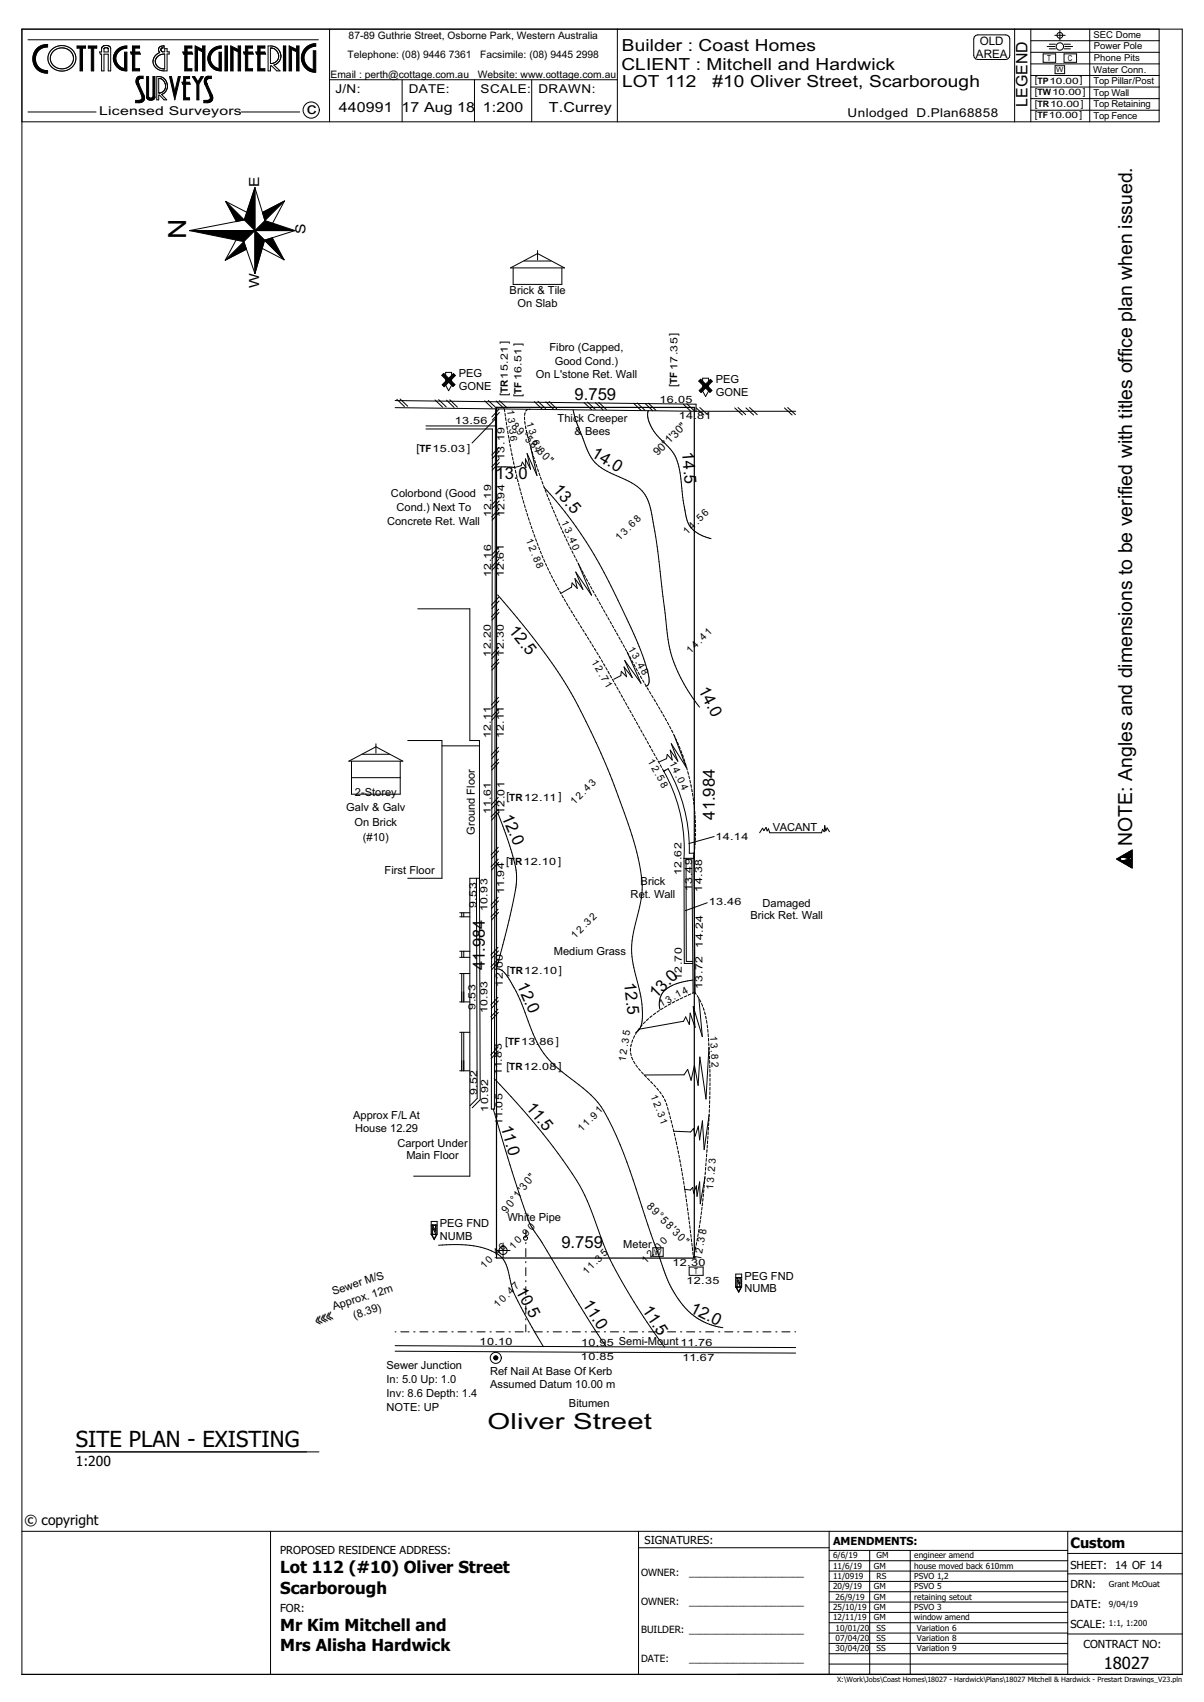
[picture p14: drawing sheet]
<svg xmlns="http://www.w3.org/2000/svg" width="297mm" height="420mm" viewBox="0 0 297 420" stroke-linecap="round" stroke-linejoin="round" font-family="sans-serif">
<defs><g id="words">
<text font-size="6.2" x="45.9" y="59" transform="rotate(-90 45.9 59)">N</text>
<g font-size="5.5">
<text x="120.2" y="352.7">Oliver Street</text>
<text x="18.7" y="357.1">SITE PLAN - EXISTING</text>
</g>
<text font-size="4.8" x="279.3" y="208.8" transform="rotate(-90 279.3 208.8)">NOTE: Angles and dimensions to be verified with titles office plan when issued.</text>
<text font-size="4.6" x="81" y="323.3" transform="rotate(162 81 323.3)">&gt;&gt;&gt;</text>
<g font-size="4.1">
<text x="153.3" y="17.2">CLIENT : Mitchell and Hardwick</text>
<text x="153.4" y="12.7">Builder : Coast Homes</text>
<text x="153.5" y="21.5">LOT 112</text>
<text x="175.7" y="21.5">#10 Oliver Street, Scarborough</text>
<text x="75.7" y="28.1">c</text>
<text x="141.7" y="98.7">9.759</text>
<text x="145.7" y="112.5" transform="rotate(32 145.7 112.5)">14.0</text>
<text x="168.3" y="111.6" transform="rotate(85 168.3 111.6)">14.5</text>
<text x="122.2" y="118.3">13.0</text>
<text x="136.2" y="121" transform="rotate(49 136.2 121)">13.5</text>
<text x="125.3" y="155.8" transform="rotate(51 125.3 155.8)">12.5</text>
<text x="172.2" y="170.2" transform="rotate(63 172.2 170.2)">14.0</text>
<text x="123.7" y="201.5" transform="rotate(67 123.7 201.5)">12.0</text>
<text x="176.3" y="202.3" transform="rotate(-90 176.3 202.3)">41.984</text>
<text x="119.6" y="239.4" transform="rotate(-90 119.6 239.4)">41.984</text>
<text x="127.5" y="243.1" transform="rotate(66 127.5 243.1)">12.0</text>
<text x="154" y="242.6" transform="rotate(83 154 242.6)">12.5</text>
<text x="161.8" y="246.6" transform="rotate(-45 161.8 246.6)">13.0</text>
<text x="129.6" y="273.4" transform="rotate(50 129.6 273.4)">11.5</text>
<text x="123.5" y="278.1" transform="rotate(74 123.5 278.1)">11.0</text>
<text x="138.5" y="308">9.759</text>
<text x="127.2" y="318.5" transform="rotate(62 127.2 318.5)">10.5</text>
<text x="143.6" y="321.9" transform="rotate(57 143.6 321.9)">11.0</text>
<text x="158.3" y="323.4" transform="rotate(56 158.3 323.4)">11.5</text>
<text x="170" y="323.7" transform="rotate(27 170 323.7)">12.0</text>
<text x="69.1" y="388.3">Lot 112 (#10) Oliver Street</text>
<text x="69.1" y="393.2">Scarborough</text>
<text x="69.1" y="402.4">Mr Kim Mitchell and</text>
<text x="69.1" y="407.4">Mrs Alisha Hardwick</text>
<text x="272.3" y="411.8">18027</text>
</g>
<text font-size="3.9" x="253.5" y="26.3" transform="rotate(-90 253.5 26.3)">LEGEND</text>
<text font-size="3.6" x="264" y="382">Custom</text>
<g font-size="3.4">
<text x="83.6" y="27.6">440991</text>
<text x="99.1" y="27.6">17 Aug 18</text>
<text x="119.1" y="27.6">1:200</text>
<text x="135.4" y="27.6">T.Currey</text>
<text x="64" y="46.3" transform="rotate(-90 64 46.3)">E</text>
<text x="75.3" y="57.7" transform="rotate(-90 75.3 57.7)">S</text>
<text x="64" y="71.2" transform="rotate(-90 64 71.2)">W</text>
<text x="18.7" y="361.7">1:200</text>
<text x="6" y="376.4">© copyright</text>
</g>
<g font-size="3">
<text x="82.7" y="22.9">J/N:</text>
<text x="100.8" y="22.9">DATE:</text>
<text x="118.6" y="22.9">SCALE:</text>
<text x="132.8" y="22.9">DRAWN:</text>
<text x="24.5" y="28.5">Licensed Surveyors</text>
<text x="209.1" y="28.9">Unlodged D.Plan68858</text>
</g>
<g font-size="2.9">
<text x="241.7" y="11">OLD</text>
<text x="240.7" y="14.3">AREA</text>
</g>
<g font-size="2.7">
<text x="135.3" y="18.8">.</text>
<text x="125.7" y="72.6">Brick &amp; Tile</text>
<text x="127.7" y="75.8">On Slab</text>
<text x="135.6" y="86.6">Fibro (Capped,</text>
<text x="136.8" y="90">Good Cond.)</text>
<text x="113.2" y="93.1">PEG</text>
<text x="132.2" y="93.4">On L'stone Ret. Wall</text>
<text x="167.1" y="95.4" transform="rotate(-90 167.1 95.4)">[TF17.35]</text>
<text x="176.6" y="94.6">PEG</text>
<text x="113.2" y="96.3">GONE</text>
<text x="125.3" y="97.7" transform="rotate(-90 125.3 97.7)">[TR15.21 ]</text>
<text x="128.7" y="98" transform="rotate(-90 128.7 98)">[TF16.51]</text>
<text x="176.6" y="97.8">GONE</text>
<text x="126" y="105.3" transform="rotate(45 126 105.3)">89°58'30&quot;</text>
<text x="137.6" y="104.2">Thick Creeper</text>
<text x="141.7" y="107.4">&amp; Bees</text>
<text x="102.7" y="111.4">[TF15.03]</text>
<text x="162.3" y="112.6" transform="rotate(-45 162.3 112.6)">90°1'30&quot;</text>
<text x="96.5" y="122.7">Colorbond (Good</text>
<text x="95.5" y="129.4">Concrete Ret. Wall</text>
<text x="97.8" y="126.1">Cond.) Next To</text>
<text x="87.6" y="196.5">2-Storey</text>
<text x="124.9" y="197.5">[TR12.11]</text>
<text x="85.4" y="200.2">Galv &amp; Galv</text>
<text x="87.5" y="203.8">On Brick</text>
<text x="89.5" y="207.5">(#10)</text>
<text x="117.2" y="206" transform="rotate(-90 117.2 206)">Ground Floor</text>
<text x="190.6" y="205.1">VACANT</text>
<text x="94.9" y="215.6">First Floor</text>
<text x="124.8" y="213.6">[TR12.10]</text>
<text x="155.6" y="221.6">Ret. Wall</text>
<text x="158" y="218.4">Brick</text>
<text x="185.1" y="226.8">Brick Ret. Wall</text>
<text x="188.1" y="223.7">Damaged</text>
<text x="136.6" y="235.7">Medium Grass</text>
<text x="125" y="240.3">[TR12.10]</text>
<text x="124.6" y="257.9">[TF13.86]</text>
<text x="124.9" y="264.1">[TR12.08]</text>
<text x="87.1" y="276.1">Approx F/L At</text>
<text x="87.6" y="279.2">House 12.29</text>
<text x="98" y="282.9">Carport Under</text>
<text x="100.2" y="286.1">Main Floor</text>
<text x="125.1" y="299.6" transform="rotate(-52 125.1 299.6)">90°1'30&quot;</text>
<text x="159.4" y="297.9" transform="rotate(45 159.4 297.9)">89°58'30&quot;</text>
<text x="108.5" y="302.8">PEG FND</text>
<text x="108.5" y="306">NUMB</text>
<text x="125.2" y="301.3">White Pipe</text>
<text x="153.8" y="308">Meter</text>
<text x="183.6" y="315.8">PEG FND</text>
<text x="82.3" y="319.5" transform="rotate(-18 82.3 319.5)">Sewer M/S</text>
<text x="82.4" y="323.4" transform="rotate(-18 82.4 323.4)">Approx. 12m</text>
<text x="183.6" y="318.9">NUMB</text>
<text x="87.5" y="325.6" transform="rotate(-18 87.5 325.6)">(8.39)</text>
<text x="95.4" y="337.9">Sewer Junction</text>
<text x="95.4" y="341.4">In: 5.0 Up: 1.0</text>
<text x="120.9" y="339.3">Ref Nail At Base Of Kerb</text>
<text x="95.4" y="344.8">Inv: 8.6 Depth: 1.4</text>
<text x="120.9" y="342.5">Assumed Datum 10.00 m</text>
<text x="140.3" y="347.3">Bitumen</text>
<text x="95.4" y="348.3">NOTE: UP</text>
<text x="69.1" y="383.6">PROPOSED RESIDENCE ADDRESS:</text>
<text x="159" y="380.9">SIGNATURES:</text>
<text x="205.5" y="381.2">AMENDMENTS:</text>
<text x="264" y="387.3">SHEET:</text>
<text x="275.1" y="387.3">14 OF 14</text>
<text x="264" y="391.8">DRN:</text>
<text x="69.1" y="397.7">FOR:</text>
<text x="264" y="401.7">SCALE:</text>
<text x="264" y="396.8">DATE:</text>
<text x="267.3" y="406.7">CONTRACT NO:</text>
</g>
<g font-size="2.5">
<text x="86" y="9.6">87-89 Guthrie Street, Osborne Park, Western Australia</text>
<text x="85.8" y="14.4">Telephone: (08) 9446 7361</text>
<text x="118.5" y="14.4">Facsimile: (08) 9445 2998</text>
<text x="81.5" y="19.2">Email : perth@cottage.com.au</text>
<text x="117.8" y="19.2">Website: www.cottage.com.au</text>
<text x="125.1" y="101.2" transform="rotate(84 125.1 101.2)">1 3 .3 6</text>
<text x="162.7" y="99.4">16.05</text>
<text x="112.2" y="104.7">13.56</text>
<text x="129.8" y="104.4" transform="rotate(73 129.8 104.4)">1 3 .6 4</text>
<text x="167.4" y="103.4">14.</text>
<text x="172" y="103.4">81</text>
<text x="124.4" y="113.5" transform="rotate(-90 124.4 113.5)">13.19</text>
<text x="121.1" y="127.6" transform="rotate(-90 121.1 127.6)">12.19</text>
<text x="124.5" y="127.6" transform="rotate(-90 124.5 127.6)">12.94</text>
<text x="138.5" y="128.9" transform="rotate(67 138.5 128.9)">1 3 .4 0</text>
<text x="129.7" y="133.4" transform="rotate(68 129.7 133.4)">1 2 .8 8</text>
<text x="152.8" y="133.6" transform="rotate(-45 152.8 133.6)">1 3 .6 8</text>
<text x="169.5" y="132.1" transform="rotate(-45 169.5 132.1)">1 4 .5 6</text>
<text x="121.2" y="142.4" transform="rotate(-90 121.2 142.4)">12.16</text>
<text x="124.3" y="142.4" transform="rotate(-90 124.3 142.4)">12.61</text>
<text x="154.8" y="160.1" transform="rotate(60 154.8 160.1)">1 3 .4 8</text>
<text x="170.3" y="161.5" transform="rotate(-45 170.3 161.5)">1 4 .4 1</text>
<text x="121" y="162" transform="rotate(-90 121 162)">12.20</text>
<text x="124.3" y="162" transform="rotate(-90 124.3 162)">12.30</text>
<text x="145.8" y="163.3" transform="rotate(60 145.8 163.3)">1 2 .7 1</text>
<text x="121" y="182.2" transform="rotate(-90 121 182.2)">12.11</text>
<text x="124.3" y="182.2" transform="rotate(-90 124.3 182.2)">12.11</text>
<text x="159.7" y="187.8" transform="rotate(62 159.7 187.8)">1 2 .5 8</text>
<text x="165" y="188.2" transform="rotate(65 165 188.2)">1 4 .0 4</text>
<text x="121" y="200.8" transform="rotate(-90 121 200.8)">11.61</text>
<text x="124.4" y="200.9" transform="rotate(-90 124.4 200.9)">12.01</text>
<text x="141.7" y="198.7" transform="rotate(-45 141.7 198.7)">1 2 .4 3</text>
<text x="176.5" y="207.2">14.14</text>
<text x="168.1" y="215.9" transform="rotate(-90 168.1 215.9)">12.62</text>
<text x="124.4" y="220.6" transform="rotate(-90 124.4 220.6)">11.94</text>
<text x="170.8" y="219.9" transform="rotate(-90 170.8 219.9)">13.49</text>
<text x="173.2" y="220.1" transform="rotate(-90 173.2 220.1)">14.38</text>
<text x="117.5" y="224" transform="rotate(-90 117.5 224)">9.53</text>
<text x="120.3" y="224.9" transform="rotate(-90 120.3 224.9)">10.93</text>
<text x="174.8" y="223.3">13.46</text>
<text x="141.9" y="231.7" transform="rotate(-45 141.9 231.7)">1 2 .3 2</text>
<text x="173.4" y="233.9" transform="rotate(-90 173.4 233.9)">14.24</text>
<text x="124" y="243.5" transform="rotate(-90 124 243.5)">12.00</text>
<text x="168.2" y="241.9" transform="rotate(-90 168.2 241.9)">12.70</text>
<text x="173.3" y="244" transform="rotate(-90 173.3 244)">13.72</text>
<text x="117.3" y="249.2" transform="rotate(-90 117.3 249.2)">9.53</text>
<text x="120.2" y="250.1" transform="rotate(-90 120.2 250.1)">10.93</text>
<text x="163.1" y="248.5" transform="rotate(-28 163.1 248.5)">1 3 .1 4</text>
<text x="175.2" y="255.6" transform="rotate(87 175.2 255.6)">1 3 .8 2</text>
<text x="154.3" y="262" transform="rotate(-81 154.3 262)">1 2 .3 5</text>
<text x="123.8" y="265.4" transform="rotate(-90 123.8 265.4)">11.83</text>
<text x="117.7" y="270.2" transform="rotate(-90 117.7 270.2)">9.52</text>
<text x="120.4" y="274.3" transform="rotate(-90 120.4 274.3)">10.92</text>
<text x="160.5" y="270.4" transform="rotate(70 160.5 270.4)">1 2 .3 1</text>
<text x="123.9" y="277.7" transform="rotate(-90 123.9 277.7)">11.05</text>
<text x="143.6" y="279.4" transform="rotate(-45 143.6 279.4)">11.9 1</text>
<text x="175.9" y="293.7" transform="rotate(-84 175.9 293.7)">1 3 .2 3</text>
<text x="126.6" y="308.4" transform="rotate(-45 126.6 308.4)">1 0 .9 0</text>
<text x="159.3" y="311.8" transform="rotate(-45 159.3 311.8)">1 2 .0 0</text>
<text x="172.9" y="311.1" transform="rotate(-79 172.9 311.1)">1 2 .3 8</text>
<text x="119.5" y="313.2" transform="rotate(-45 119.5 313.2)">1 0 .4 6</text>
<text x="144.7" y="314.6" transform="rotate(-45 144.7 314.6)">11.3 5</text>
<text x="165.9" y="312.4">12.30</text>
<text x="169.3" y="316.8">12.35</text>
<text x="122.8" y="322.9" transform="rotate(-45 122.8 322.9)">1 0 .4 7</text>
<text x="118.3" y="332">10.10</text>
<text x="143.3" y="335.6">10.85</text>
<text x="143.3" y="332.1">10.95 Semi-Mount 11.76</text>
<text x="168.3" y="335.8">11.67</text>
<text x="158.2" y="388.8">OWNER:</text>
<text x="170" y="388.8">_____________________</text>
<text x="158.2" y="396.1">OWNER:</text>
<text x="170" y="396.1">_____________________</text>
<text x="158.2" y="403.1">BUILDER: _____________________</text>
<text x="158.2" y="410.1">DATE:</text>
<text x="170" y="410.1">_____________________</text>
</g>
<g font-size="2.4">
<text x="269.8" y="9.3">SEC Dome</text>
<text x="269.7" y="17.9">Water Conn.</text>
<text x="269.8" y="12.2">Power Pole</text>
<text x="269.8" y="15.1">Phone Pits</text>
<text x="255.3" y="20.6">[TP10.00]</text>
<text x="255.3" y="23.5">[TW10.00]</text>
<text x="269.7" y="20.8">Top Pillar/Post</text>
<text x="269.7" y="23.6">Top Wall</text>
<text x="255.3" y="26.3">[TR10.00]</text>
<text x="255.3" y="29.2">[TF10.00]</text>
<text x="269.7" y="26.5">Top Retaining</text>
<text x="269.7" y="29.4">Top Fence</text>
</g>
<g font-size="2.1">
<text x="205.5" y="384.6">6/6/19</text>
<text x="205.5" y="387.1">11/6/19</text>
<text x="205.5" y="389.7">11/0919</text>
<text x="215.6" y="387.1">GM</text>
<text x="216.2" y="384.6">GM</text>
<text x="216.2" y="389.7">RS</text>
<text x="225.5" y="384.6">engineer amend</text>
<text x="225.5" y="387.1">house moved back 610mm</text>
<text x="225.5" y="389.7">PSVO 1,2</text>
<text x="205.5" y="392.2">20/9/19</text>
<text x="206.1" y="394.8">26/9/19</text>
<text x="215.6" y="392.2">GM</text>
<text x="215.6" y="394.8">GM</text>
<text x="225.5" y="392.2">PSVO 5</text>
<text x="225.5" y="394.8">retaining setout</text>
<text x="273.5" y="391.6">Grant McOuat</text>
<text x="205.5" y="397.3">25/10/19</text>
<text x="205.5" y="399.9">12/11/19</text>
<text x="215.6" y="397.3">GM</text>
<text x="215.6" y="399.9">GM</text>
<text x="225.5" y="397.3">PSVO 3</text>
<text x="225.5" y="399.9">window amend</text>
<text x="273.5" y="396.7">9/04/19</text>
<text x="273.5" y="401.4">1:1, 1:200</text>
<text x="206.1" y="402.4">10/01/20</text>
<text x="206.1" y="405">07/04/20</text>
<text x="206.1" y="407.5">30/04/20</text>
<text x="216.2" y="402.4">SS</text>
<text x="216.2" y="405">SS</text>
<text x="216.2" y="407.5">SS</text>
<text x="226.2" y="402.4">Variation 6</text>
<text x="226.2" y="405">Variation 8</text>
<text x="226.2" y="407.5">Variation 9</text>
</g>
<g font-size="2">
<text x="258.3" y="15">T</text>
<text x="263.4" y="15">C</text>
<text x="171.2" y="314.4">T</text>
</g>
<text font-size="1.9" x="161.3" y="309.7">W</text>
<text font-size="1.8" x="206.5" y="415">X:\Work\Jobs\Coast Homes\18027 - Hardwick\Plans\18027 Mitchell &amp; Hardwick - Prestart Drawings_V23.pln</text>
<text font-size="1.7" x="260.5" y="17.8">W</text>
</g></defs>
<g fill="none" stroke="#000" stroke-width=".25">
<path d="M5.4 7.2h286.2v406h-286.2zM18.7 358.3h60M5.4 377.9h286.2M66.7 377.9v35.3M157.5 377.9v35.3M204.5 377.9v35.3M263.4 377.9v35.3M157.5 381.9h47M204.5 397.9h58.9M204.5 395.3h58.9M204.5 392.8h58.9M204.5 390.2h58.9"/>
<path d="M204.5 387.7h58.9M204.5 385.1h58.9M204.5 382.6h58.9M214.5 382.6v30.6M224.5 382.6v30.6M263.4 383.3h28.2M263.4 388.4h28.2M204.5 408.1h58.9M204.5 405.5h58.9M204.5 403h58.9M204.5 400.4h58.9M204.5 410.6h58.9"/>
<path d="M263.4 403.2h28.2"/>
</g>
<!-- layer: B1  SITE-(survey) -->
<g fill="#000">
<path d="M46.8 56.9h16.1l-2.8 2.7zM55.7 49.7l4.6 4.6-2 .3zM62.9 46.3v10.6l-2.6-2.6zM62.9 56.9l2.5-2.5 7.4 2.5zM64.7 52.4l5.5-2.8-4.8 4.8zM60.1 59.6l.7 1.9-5.2 2.7zM62.9 56.9l2.4 2.4-2.4 8.2zM65.3 59.3l1.9-.6 2.9 5.4z"/>
<path d="M9.1 11.9l.9-.6 1.1-.3h.6v.6a2.92 2.92 0 0 0-3 2.9 2.92 2.92 0 0 0 3 2.9v.7a3.6 3.6 0 0 1-3.3-2.2 3.6 3.6 0 0 1 .7-4z" fill-rule="evenodd"/>
<path d="M19 11.3h2.1v.6h-.8v5.6h-.6v-5.6h-.7z" fill-rule="evenodd"/>
<path d="M21.8 11.3h2.1v.6h-.8v5.6h-.6v-5.6h-.7z" fill-rule="evenodd"/>
<path d="M28.8 12.4a3.4 3.4 0 0 1 2.5-1.1v.6a2.52 2.52 0 0 0-2.7 2.2 2.52 2.52 0 0 0 2.1 2.8v-4h.6v4.6a3.1 3.1 0 0 1-3-1.7 3.1 3.1 0 0 1 .5-3.4z" fill-rule="evenodd"/>
<path d="M32.7 11.3h1.7v.6h-1.2v.9h1.2l.2 .6h-1.4v3.6h1.2v.5h-1.7v-4.1h-.3l-.2-.6h.5z" fill-rule="evenodd"/>
<path d="M36.2 18.9h.5v5a.59 .59 0 0 0 .5 .3 .59 .59 0 0 0 .5-.3v-5h.5v5a1.04 1.04 0 0 1-1 .8 1.04 1.04 0 0 1-1-.8z" fill-rule="evenodd"/>
<path d="M41.8 18.9h.5l.8 3.7 .9-3.7h.5l-1.4 5.7z" fill-rule="evenodd"/>
<path d="M45.6 11.3h1.7v.6h-1.1v.9h1.1l.2 .6h-1.3v3.6h1.1v.5h-1.7v-4.1h-.3l-.2-.6h.5z" fill-rule="evenodd"/>
<path d="M48.1 11.3l1.9 .9v-.9h.6v6.2h-.6v-4.7l-1.3-.6v5.3h-.6z" fill-rule="evenodd"/>
<path d="M52.1 12.4a3.4 3.4 0 0 1 2.5-1.1v.6a2.52 2.52 0 0 0-2.7 2.2 2.52 2.52 0 0 0 2.1 2.8v-4h.6v4.6a3.1 3.1 0 0 1-3-1.7 3.1 3.1 0 0 1 .5-3.4z" fill-rule="evenodd"/>
<path d="M55.5 11.3h.6v6.2h-.6z" fill-rule="evenodd"/>
<path d="M56.9 11.3l1.8 .9v-.9h.6v6.2h-.6v-4.7l-1.2-.6v5.3h-.6z" fill-rule="evenodd"/>
<path d="M60.5 11.3h1.8v.6h-1.2v.9h1.2l.2 .6h-1.4v3.6h1.2v.5h-1.8v-4.1h-.3l-.2-.6h.5z" fill-rule="evenodd"/>
<path d="M63.6 11.3h1.7v.6h-1.1v.9h1.1l.2 .6h-1.3v3.6h1.1v.5h-1.7v-4.1h-.3l-.2-.6h.5z" fill-rule="evenodd"/>
<path d="M69.9 11.3h.6v6.2h-.6z" fill-rule="evenodd"/>
<path d="M71.3 11.3l1.9 .9v-.9h.6v6.2h-.6v-4.7l-1.3-.6v5.3h-.6z" fill-rule="evenodd"/>
<path d="M75.4 11.8a3.5 3.5 0 0 1 2.5-1v.6a2.89 2.89 0 0 0-2.9 2.6 2.89 2.89 0 0 0 2.3 3.1v-4.6h.6v5.3h-.2a3.5 3.5 0 0 1-3.1-2.2 3.5 3.5 0 0 1 .8-3.8z" fill-rule="evenodd"/>
<path d="M33.9 19.1l.4-.3h1v.6h-.5a.78 .78 0 0 0-.7 .5 .78 .78 0 0 0 .2 .8l1.1 2.6a1.28 1.28 0 0 1 .1 1.5 1.28 1.28 0 0 1-1.3 .6h-.7v-.6h.7a.77 .77 0 0 0 .9-.4 .77 .77 0 0 0-.2-1l-1.3-2.8v-.8z" fill-rule="evenodd"/>
<path d="M45.3 18.9h1.5v.5h-1v.9h.9l.2 .5h-1.1v3.3h1v.5h-1.5v-3.8h-.3l-.1-.5h.4z" fill-rule="evenodd"/>
<path d="M47.4 18.9h.6l.8 1.3 .8-1.3h.6l-1.1 1.8v3.9h-.5v-3.9z" fill-rule="evenodd"/>
<path d="M50.7 19.1l.5-.3h.9v.6h-.5a.78 .78 0 0 0-.7 .5 .78 .78 0 0 0 .2 .8l1.2 2.6a1.28 1.28 0 0 1 0 1.5 1.28 1.28 0 0 1-1.3 .6h-.7v-.6h.8a.77 .77 0 0 0 .8-.4 .77 .77 0 0 0-.2-1l-1.2-2.8-.1-.8z" fill-rule="evenodd"/>
</g>
<g fill="none" stroke="#000" stroke-width=".25">
<path d="M5.4 7.2h280.5v22.9h-280.5zM6.9 9.8h71.6M9.1 11.9l.9-.6 1.1-.3h.6v.6a2.92 2.92 0 0 0-3 2.9 2.92 2.92 0 0 0 3 2.9v.7a3.6 3.6 0 0 1-3.3-2.2 3.6 3.6 0 0 1 .7-4zM12.7 12.3a3.4 3.4 0 0 1 4.1-.7 3.4 3.4 0 0 1 1.7 3.8 3.5 3.5 0 0 1-4 2.1 3.5 3.5 0 0 1-2.6-3.7zM13.1 12.7a2.76 2.76 0 0 1 3.7-.5 2.76 2.76 0 0 1 .8 3.6 2.84 2.84 0 0 1-3.4 1 2.84 2.84 0 0 1-1.6-3.2zM19 11.3h2.1v.6h-.8v5.6h-.6v-5.6h-.7zM21.8 11.3h2.1v.6h-.8v5.6h-.6v-5.6h-.7zM25.2 11.6l-.1 .1M25.3 11.5a1.24 1.24 0 0 1 2 .6v5.4h-.6v-4.1h-1v4.1h-.6v-4.1h-.3l-.2-.6h.5v-.9zM25.7 12v.8h1v-.8M25.7 12h.1M25.7 11.9v.1"/>
<path d="M25.7 11.9h.9M25.7 11.9h.1M26.6 11.9h.1M26.6 11.9l.1 .1M26.7 12h.1M28.8 12.4a3.4 3.4 0 0 1 2.5-1.1v.6a2.53 2.53 0 0 0-2.7 2.2 2.53 2.53 0 0 0 2.1 2.8v-4h.6v4.6h-.3a3 3 0 0 1-2.7-1.9 3 3 0 0 1 .5-3.2zM30.7 16.9h.1M32.7 11.3h1.7v.6h-1.2v.9h1.2l.2 .6h-1.4v3.6h1.2v.5h-1.7v-4.1h-.3l-.2-.6h.5zM33.9 19.1l.4-.3h1v.6h-.5a.82 .82 0 0 0-.7 .5 .82 .82 0 0 0 .2 .9l1.1 2.5a1.28 1.28 0 0 1 .1 1.5 1.28 1.28 0 0 1-1.3 .6h-.7v-.6h.7a.77 .77 0 0 0 .9-.4 .77 .77 0 0 0-.2-1l-1.2-2.6a1.68 1.68 0 0 1 .2-1.7zM38.7 18.9h.4a2.29 2.29 0 0 1 2.2 1.9 2.29 2.29 0 0 1-1.4 2.5l1.2 1.3h-.6l-1.1-1.1h-.3v1.1h-.4zM38.8 14a2.43 2.43 0 0 1 1.8-.7v3.7a1.82 1.82 0 0 1-2-.8 1.82 1.82 0 0 1 .2-2.2zM39.3 19.4h-.1"/>
<path d="M39.3 19.4a1.81 1.81 0 0 1 1.5 1.8 1.81 1.81 0 0 1-1.5 1.8M39.3 19.4h-.2v3.5M39.7 12.2v.2M39.7 12.4h.1M39.7 12.1v.1M39.7 12.4l.2 .3M39.8 11.9l-.1 .2M39.8 11.9h.1M39.9 12.7h.1M39.9 12.7l.2 .1M40.1 11.8l-.3 .1M40.1 12.8h.1"/>
<path d="M40.1 11.8h.4v-.5a.99 .99 0 0 0-1.2 .4 .99 .99 0 0 0 .1 1.3l-.9 .6a2.29 2.29 0 0 0-.5 2.6 2.29 2.29 0 0 0 2.4 1.3h.8v-4.2h.5v-.5h-.5v-.8h-.6v.8h-.5M40.1 11.8h.1M40.5 17h-.1M41.8 18.9h.5l.8 3.7 .9-3.7h.5l-1.4 5.7zM45.3 18.9h1.5v.5h-1v.9h.9l.2 .5h-1.1v3.3h1v.5h-1.5v-3.8h-.3l-.1-.5h.4zM45.6 11.3h1.7v.6h-1.1v.9h1.1l.2 .6h-1.3v3.6h1.1v.5h-1.7v-4.1h-.3l-.2-.6h.5zM47.4 18.9h.6l.8 1.3 .8-1.3h.6l-1.1 1.8v3.9h-.5v-3.9zM48.1 11.3l1.9 .9v-.9h.6v6.2h-.6v-4.7l-1.3-.6v5.3h-.6zM50.7 19.1l.5-.3h.9v.6h-.5a.82 .82 0 0 0-.7 .5 .82 .82 0 0 0 .2 .9l1.2 2.5a1.28 1.28 0 0 1 0 1.5 1.28 1.28 0 0 1-1.3 .6h-.7v-.6h.8a.77 .77 0 0 0 .8-.4 .77 .77 0 0 0-.2-1l-1.2-2.6a1.68 1.68 0 0 1 .2-1.7zM52.1 12.4a3.4 3.4 0 0 1 2.5-1.1v.6a2.53 2.53 0 0 0-2.7 2.2 2.53 2.53 0 0 0 2.1 2.8v-4h.6v4.6h-.3a3 3 0 0 1-2.7-1.9 3 3 0 0 1 .5-3.2zM54 16.9h.1M55.5 11.3h.6v6.2h-.6z"/>
<path d="M56.9 11.3l1.8 .9v-.9h.6v6.2h-.6v-4.7l-1.2-.6v5.3h-.6zM60.5 11.3h1.8v.6h-1.2v.9h1.2l.2 .6h-1.4v3.6h1.2v.5h-1.8v-4.1h-.3l-.2-.6h.5zM63.6 11.3h1.7v.6h-1.1v.9h1.1l.2 .6h-1.3v3.6h1.1v.5h-1.7v-4.1h-.3l-.2-.6h.5zM66.1 11.3h.6a2.41 2.41 0 0 1 2.5 2 2.41 2.41 0 0 1-1.6 2.8l1.5 1.4h-.8l-1.3-1.3h-.3v1.3h-.6zM66.7 15.6l.1 .1M66.9 11.9h.1M66.9 11.9h-.2v3.7M66.9 11.9a1.9 1.9 0 0 1 1.9 2 1.9 1.9 0 0 1-2 1.8M69.9 11.3h.6v6.2h-.6zM71.3 11.3l1.9 .9v-.9h.6v6.2h-.6v-4.7l-1.3-.6v5.3h-.6zM75.4 11.8a3.5 3.5 0 0 1 2.5-1v.6a2.89 2.89 0 0 0-2.9 2.6 2.89 2.89 0 0 0 2.3 3.1v-4.6h.6v5.3h-.2a3.5 3.5 0 0 1-3.1-2.2 3.5 3.5 0 0 1 .8-3.8zM77.3 17.1h.1"/>
<path d="M81.3 7.2v22.9M81.3 19.7h71M99.2 19.7v10.4M117 19.7v10.4M131.2 19.7v10.4M152.3 7.2v22.9M240.3 9.1l.4-.4 .5-.1h6.9l.5 .1 .4 .4 .1 .5-.1 4.6-.4 .3-.5 .2h-6.9l-.5-.2-.4-.3-.1-.5zM250.3 7.2v22.9M254.3 7.2v22.9M254.3 12.9h31.6M254.3 15.8h31.6M254.3 18.6h31.6"/>
<path d="M254.3 10h31.6M257.3 13.3h3.1v2.1h-3.1zM258.3 11.5h1.9M258.8 10.9h1.6M258.8 12h1.6M260.2 8.7h2.6M260.3 16.2h2.3v2h-2.3zM261.4 7.5v2.4M262.5 13.3h3.1v2.1h-3.1zM262.5 10.9h1.5M262.5 12h1.5M262.7 11.5h1.9"/>
<path d="M268.8 7.2v22.9M6.9 27.6h16.8M34.3 20.8h.1M36.4 24.4h.1M36.4 24.4l.1 .1M36.5 24.5h.1M36.7 24v-5.1h-.5v5.1l.2 .4M36.7 24h.1M36.7 24v.1M36.7 24.1h.1M36.8 24.1h.8M37.6 24.1h.1"/>
<path d="M37.7 24.1h-.1M37.7 24v.1M37.7 24v-5.1h.5v5.1a1.05 1.05 0 0 1-1.7 .5M39.1 22.9h.1M39.2 22.9h.1M39.3 22.9v.1M51.1 20.8h.1M59.5 27.6h14.4M254.3 21.5h31.6M254.3 24.3h31.6M254.3 27.2h31.6M46.8 56.9h26"/>
<path d="M46.8 56.9l13.3 2.7 2.8 7.9M55.7 49.7l5.2 2.7M55.7 49.7l2.7 5M55.7 49.7l14.4 14.4M58.2 59.2l-2.6 5M60.3 54.3l-13.5 2.6M60.3 54.3l-2 .3M62.9 46.3v21.2M62.9 46.3l2.5 8.1 7.4 2.5M62.9 46.3l-2.6 8M67.2 58.7l2.9 5.4M70.2 49.6l-2.9 5.5"/>
<path d="M70.2 49.6l-5.5 2.8M70.2 49.6l-14.6 14.6M72.8 56.9l-7.5 2.4-2.4 8.2M60.8 61.5l-5.2 2.7M64.7 61.3l5.4 2.8M125.9 66.1l6.7-3.5 6.7 3.5zM126.6 66.1v4.1h12v-4.1M129.3 64.4h6.6M132.6 61.8v2.3M97.5 98.8l74.2 .9v1.8M97.9 98.5l1.9 1.8M98.7 98.5l1.9 1.7"/>
<path d="M107.3 98.7l1.9 1.8M108.2 98.6l1.9 1.8M109 92.6l.5-.4 2.7 2.7-.5 .5zM109.1 94.9l2.7-2.7 .5 .5-2.7 2.7zM109.1 92.5l2.7 2.8M109.2 92.4l2.7 2.8M109.3 92.3l2.7 2.8M109.4 92.2l2.7 2.8M109.9 92.6v-.7h1.5v.7M109.9 93.6v.5M110.1 98.7l1.9 1.8M110.9 98.7l1.9 1.7"/>
<path d="M111.4 93.6v.5M111.4 95.1h.1M111.4 95.1l-.7 1.3-.8-1.3M111.9 92.3l-2.7 2.7M112 92.4l-2.7 2.7M112.1 92.5l-2.7 2.7M112.2 92.6l-2.7 2.7M119.6 98.9l1.8 1.8M120.4 98.8l1.9 1.8M122.4 99l1.9 1.7M123.2 98.9l1.9 1.8M131.8 99.1l1.9 1.8"/>
<path d="M132.7 99l1.9 1.8M134.6 99.2l1.9 1.7M135.4 99.1l1.9 1.8M144.1 99.3l1.8 1.8M144.9 99.2l1.9 1.8M146.9 99.4l1.9 1.7M147.7 99.3l1.9 1.8M156.3 99.5l1.9 1.8M157.2 99.4l1.9 1.8M159.1 99.6l1.9 1.8M159.9 99.5l1.9 1.8M168.6 99.7l1.8 1.8"/>
<path d="M169.4 99.7l1.9 1.7M172.4 94.1l.5-.5 2.7 2.7-.5 .5zM172.5 96.4l2.7-2.8 .5 .5-2.7 2.8zM172.5 94l2.7 2.7M172.6 93.9l2.7 2.7M172.7 93.8l2.7 2.7M172.8 93.7l2.7 2.7M173.3 94v-.7h1.5v.8M173.3 95v.5M173.3 96.5h.1M174.8 95v.5M174.8 96.5h.1"/>
<path d="M174.8 96.5l-.7 1.3-.8-1.3M175.3 93.7l-2.7 2.8M175.4 93.8l-2.7 2.8M175.5 93.9l-2.7 2.8M175.6 94l-2.7 2.8M97.5 100.6l74.2 .9M105.1 105.1h17.1M122.2 105.1l-.2 168.6h-.8l.3-167.8h-16.4M122.2 103.4l-5.8 5.9M122.3 100.9l-.1 4.2M123.1 113.3l-1.8 1.9M123.1 110.4l-1.8 1.9"/>
<path d="M123.1 101l-1.8 1.9M123.2 114.1l-1.8 1.9M123.2 111.3l-1.8 1.9M123.2 101.8l-1.8 1.9M124.4 100.9l.1 .7M124.6 102l.1 .7M124.7 103.1l.1 .7M124.9 104.2l.1 .7M125 105.3l.2 .7M125.2 106.4l.1 .6M125.4 107.4l.1 .7M125.6 108.5l.1 .7"/>
<path d="M125.8 109.6l.1 .7M126 110.7l.1 .7M126.2 111.8l.1 .7M126.4 112.8l.2 .7M126.6 113.9l.2 .7M126.9 115l.1 .7M127.1 116.1l.2 .6M127.4 117.1l.1 .7M127.6 118.2l.2 .7M127.9 119.3l.2 .7M129.4 102.9v.7M129.5 104v.7"/>
<path d="M129.5 101.8l-.1 .7M129.6 105.1l.1 .7M129.8 106.2h.1M129.8 106.2l.2 .6M130 106.8v.1M130.1 107.3l.1 .6M130.2 101l-.5 .5M130.3 108.3l.2 .7M130.6 101h.2M130.6 109.4l.2 .6M130.9 110.2l1.6 7.1-2.5-5.4 .9 3.9-1.3-2.6 .1 2.2-.9-1.4-.2 .9-1.6 .5-4.6-.2M130.9 110.4l.2 .7"/>
<path d="M131.2 111.5l.3 .7M131.6 112.5l.2 .7M131.9 113.6l.2 .7M132.2 114.6l.3 .7M132.6 115.7l.2 .6M133 116.7l.2 .7M133.3 117.8l.3 .6M133.7 118.8l.2 .6M134.1 119.8l.2 .7M141.4 101.1l1.3 4.3a44.1 44.1 0 0 0 3.7 8.2 16.7 16.7 0 0 0 7.2 4.4 9.9 9.9 0 0 1 6.5 6.1 140.7 140.7 0 0 1 3.3 21.8l.7 5.4a39.8 39.8 0 0 0 2.8 13.7l2.3 4.6 3.4 4.9M159.9 101.3a7.5 7.5 0 0 0 2.5 6.5l.8 .8a12 12 0 0 1 4.8 9.6l.3 3.8a21.6 21.6 0 0 0 1.9 7.9 8.9 8.9 0 0 0 5.2 3M171.7 101.5h24.6"/>
<path d="M171.7 100.7l1.9 1.7M172.6 100.6l1.9 1.7M181.2 100.7l1.9 1.7M182 100.6l1.9 1.7M184 100.7l1.9 1.7M184.9 100.6l1.9 1.7M193.5 100.7l1.9 1.7M194.3 100.6l1.9 1.7M123 138l-1.7 1.9M123 135.1l-1.7 1.9M123 125.7l-1.7 1.9M123 122.7l-1.7 1.9"/>
<path d="M123.1 138.8l-1.7 1.9M123.1 136l-1.7 1.9M123.1 126.5l-1.7 1.9M123.1 123.6l-1.7 1.9M128.2 120.3l.2 .7M128.5 121.4l.1 .7M128.7 122.5l.2 .6M128.9 123.1h.1M129 123.5l.2 .7M129.4 124.6l.1 .7M129.7 125.6l.2 .7M130 126.7l.2 .7"/>
<path d="M130.3 127.7l.2 .7M130.7 128.8l.2 .6M131 129.8l.2 .7M131.4 130.9l.2 .6M131.7 131.9l.3 .7M132.1 132.9l.2 .7M132.5 134l.2 .6M132.9 135l.2 .6M133.3 136l.2 .7M133.7 137l.3 .7M134.1 138.1l.3 .6M134.2 120.3a106.7 106.7 0 0 1 19.3 30.1l1.5 3.1a50.4 50.4 0 0 1 5.1 14.4l-.2 1.1-.6 .3"/>
<path d="M134.5 120.9l.2 .6M134.6 139.1l.3 .6M134.9 121.9l.2 .6M135.3 122.9l.2 .7M135.7 123.9l.2 .7M136.1 124.9l.3 .7M136.5 126l.3 .6M136.9 127l.3 .6M137.4 128l.3 .6M137.8 129l.3 .6M138.3 130l.2 .6M138.7 131l.3 .6"/>
<path d="M139.2 132l.3 .6M139.6 133l.3 .6M140.1 134l.3 .6M140.6 135l.3 .6M141.1 136l.3 .6M141.6 136.9l.3 .7M142.1 137.9l.3 .6M142.6 138.9l.3 .6M142.7 139.1l3.2 7.8-3.9-5.7 1.8 4.2-2-2.6 .6 2.4-1.3-1.3-.1 1-2.7 1.5M143.1 139.9l.3 .6M103.1 150.2h12.8v32.5h2.4v34M122.8 146.8a147.7 147.7 0 0 1 19.4 26.6 185.5 185.5 0 0 1 15.2 38.4 23.7 23.7 0 0 1-.1 14.1 23.9 23.9 0 0 0-1.1 12l.4 1.8a44 44 0 0 1 1.8 9l.1 1.7a4.7 4.7 0 0 1-1.7 4.4"/>
<path d="M123 159.7l-1.8 1.9M123 150.3l-1.8 1.9M123 147.4l-1.7 1.9M123.1 151.1l-1.8 1.9M123.1 148.3l-1.8 1.9M135 140.1l.3 .6M135.5 141l.3 .7M136 142l.3 .7M136.5 143l.3 .6M137 144l.3 .6M137.5 145l.4 .6M138.1 145.9l.3 .6"/>
<path d="M138.6 146.9l.3 .6M138.9 147.5h.1M139.2 147.8l.3 .6M139.7 148.8l.4 .6M140.3 149.7l.3 .6M140.8 150.7l.4 .6M141.4 151.6l.4 .6M142 152.5l.4 .6M142.6 153.5l.3 .6M143.1 154.4l.4 .6M143.6 140.9l.3 .6M143.7 155.3l.4 .6"/>
<path d="M144.1 141.8l.3 .6M144.3 156.3l.4 .6M144.6 142.8l.4 .6M144.9 157.2l.4 .6M145.1 143.8l.4 .6M145.5 158.1l.3 .6M145.7 144.7l.3 .6M146.1 159.1l.3 .6M146.2 145.7l.3 .6M146.7 146.7l.4 .6M147.3 147.6l.3 .6M147.8 148.6l.3 .6"/>
<path d="M148.3 149.5l.4 .6M148.9 150.5l.3 .6M149.4 151.5l.4 .6M150 152.4l.3 .6M150.5 153.4l.3 .6M151 154.3l.4 .6M151.6 155.3l.3 .6M152.1 156.2v.1M152.1 156.3l.4 .6M152.7 157.2l.3 .6M153.2 158.2l.3 .6M153.7 159.1l.4 .6"/>
<path d="M123 175l-1.8 1.9M123 172.1l-1.8 1.9M123 162.7l-1.8 1.9M123.1 175.8l-1.8 1.9M123.1 173l-1.8 1.9M123.1 163.5l-1.8 1.9M123.1 160.6l-1.8 1.9M146.6 160l.4 .6M147.2 161l.4 .6M147.8 161.9l.3 .6M148.3 162.8l.4 .6M148.9 163.8l.3 .6"/>
<path d="M149.4 164.7l.4 .7M150 165.7l.3 .6M150.5 166.7l.4 .6M151.1 167.6l.3 .6M151.6 168.6l.3 .6M152.1 169.5l.4 .6M152.7 170.5l.3 .6M153.2 171.5l.4 .6M153.8 172.4l.3 .6M154.3 160.1l.3 .6M154.3 173.4l.3 .6M154.7 160.9l3.4 7.7-4-5.6 1.9 4.2-2.1-2.6 .7 2.4-1.3-1.3-.2 1-1.7 .9"/>
<path d="M154.8 161.1l.3 .6M154.8 174.3l.4 .6M155.3 162l.3 .6M155.4 175.3l.3 .6M155.8 163l.4 .6M155.9 176.3l.3 .6M156.4 164l.3 .6M156.4 177.2l.4 .6M156.9 164.9l.3 .6M157 178.2l.3 .6M157.4 165.9l.4 .6M157.5 179.1l.3 .6"/>
<path d="M158 166.8l.3 .6M158.5 167.8l.4 .6M159.1 168.7l.3 .6M159.6 169.7l.4 .6M160.2 170.6l.3 .6M160.8 171.6l.3 .6M161.3 172.5l.4 .6M161.9 173.5l.3 .6M162.4 174.4l.4 .6M163 175.4l.4 .6M163.6 176.3l.3 .6M164.1 177.3h.1"/>
<path d="M164.1 177.3l.3 .6M164.6 178.2l.3 .6M164.9 178.8h.1M165.1 179.2l.4 .6M86.1 187.8l6.6-3.5 6.7 3.5zM86.7 187.8v8.2h12v-8.2M86.7 191.9h12M89.4 186.1h6.7M92.7 183.5v2.4M100.6 182.7h8.4v34h-8.4M109 184.1h9.3M122.9 199.7l-1.7 1.9"/>
<path d="M122.9 196.8l-1.7 1.9M122.9 187.3l-1.7 1.9M122.9 184.4l-1.7 1.9M123 197.6l-1.7 1.9M123 188.1l-1.7 1.9M123 185.3l-1.7 1.9M158 180.1l.4 .6M158.6 181.1l.3 .6M159.1 182l.4 .6M159.7 183l.3 .6M160.2 183.9l.3 .7M160.7 184.9l.4 .6"/>
<path d="M161.3 185.9l.3 .6M161.8 186.8l.3 .6M162.3 187.8l.4 .6M162.9 188.7l.3 .7M163.4 189.7l.3 .6 .5-.2M165.7 180.2l.3 .6M166.1 181.2l.4 .6M166.3 181.5l3 7.9-3.7-5.9 1.6 4.4-1.9-2.8 .5 2.5-1.2-1.4-.2 1-1.7 .8M166.6 182.2l.3 .6M167.1 183.2l.3 .6M167.5 184.2l.3 .6M167.9 185.2l.3 .6"/>
<path d="M168.3 186.2l.3 .7M168.7 187.2l.2 .7M169 188.3l.2 .7M169.4 189.3l.1 .7M169.6 190.4l.2 .7M169.9 191.5l.2 .6M170.2 192.5l.1 .7M170.4 193.6l.1 .7M170.6 194.7l.1 .7M170.8 195.8l.1 .7M171 196.9l.1 .7M171.1 198l.1 .6"/>
<path d="M171.3 199v.7M117.5 216.7l.2 54.4-1.7 1.7M118.3 216.7h-2.4v73.5h-13.9M118.3 216.7l.2 54.7-2 2M122.8 200.7a59.5 59.5 0 0 1 4.6 15.3v1.1a78.2 78.2 0 0 1-2.7 13.6l-2.3 8.5M122.9 212l-1.8 1.9M122.9 209.1l-1.8 1.9M123 212.8l-1.8 1.9M123 210l-1.8 1.9M123 200.5l-1.7 1.9M170.7 211.8l.3 33.2M171.2 211.1l.3 33.9"/>
<path d="M171.3 210l-.1 .7M171.4 200.1v.7M171.4 208.9l-.1 .7M171.5 201.2v.7M171.5 207.8l-.1 .7M171.5 202.3v.7M171.5 206.7v.7M171.6 203.4v.7M171.6 205.6v.7M171.6 204.5v.7M176.2 206.4l-6.3 1.8M204.6 205.2l-.6-.9-.3 .7-.3-1.3-.1 1.5-.4-.6-.2 .9h-12.8l-.3-1-.4 .5-.2-.8-.6 .8-.3-.6-.7 1.1"/>
<path d="M275.4 212l3.9-2.2v4.4zM275.5 211.9v.1M275.7 211.9v.2M275.8 211.8v.4M275.9 211.7v.6M276 211.7v.6M276.2 211.6v.8M276.3 211.5v1M276.4 211.4v1.1M276.5 211.6l-.1 .4 .2 .3M276.5 211.3v.3M276.5 212.3v.4"/>
<path d="M276.6 212.3l.1 .1M276.6 211.3v.3M276.6 212.4v.3M276.7 212.4h.2M276.8 211.2v.3M276.8 212.4v.4M276.9 212.4h.1v.5M276.9 211.1v.4M276.9 212.4v.4M277 211.5l1.3 .3M277 211.5h.1M277 211.5l-.5 .1"/>
<path d="M277 211.1v.4M277.1 211v.6M277.1 212.4v.6M277.3 210.9v.7M277.3 212.4v.7M277.4 210.9v.7M277.4 212.3v.8M277.5 210.8v.9M277.5 212.3v.9M277.6 210.7v1M277.6 212.2v1.1M277.8 210.7v1"/>
<path d="M277.8 212.2v1.1M277.9 210.6v1.1M277.9 212.2v1.2M278 210.5v1.3M278 212.2v1.3M278.1 210.4v1.4M278.1 212.2v1.4M278.3 210.4v3.3M278.3 212.1l-1.3 .3M278.4 210.3v3.4M278.5 210.2v3.6M278.5 211.9v.1"/>
<path d="M278.5 211.9h.1M278.5 212h.1M278.5 211.8v.1M278.5 212l.1 .2M278.6 211.8h-.1M278.6 211.7v.1M278.6 212.2h.1M278.6 211.7h.1M278.6 210.1v1.6M278.6 212.2v1.6M278.7 212.2h.1M278.7 211.6l-.1 .1"/>
<path d="M278.7 212.2l.1 .1M278.8 210.1v1.6M278.8 212.3v1.7M278.8 211.6h-.1M278.8 212.3h.1M278.8 211.6h.1M278.9 211.6h-.1M278.9 211.6h.1M278.9 210v1.6M278.9 212.3v1.7M278.9 212.3h.1M279 211.6v.1"/>
<path d="M279 212.2l-.1 .1M279 211.7h.1M279 209.9v1.8M279 212.2v1.9M279.1 212.2h-.1M279.1 211.7h.1M279.1 212.2h.1M279.1 211.7l.1 .1M279.1 212.1v.1M279.1 209.9v4.2M279.2 211.8h.1M279.2 212l-.1 .1"/>
<path d="M279.2 211.8v.1M279.2 212h.1M279.2 211.9h.1M279.2 211.9v.1M113.4 236.2h2.5M113.4 226.2h2.5M113.4 234.7h2.5M113.4 225.2h2.5M113.9 225.2v1M113.9 234.7v1.5M114.4 225.2v1M114.4 234.7v1.5"/>
<path d="M122.1 239.2a2.35 2.35 0 0 1 2.7 1.2l1.3 2.1a55.8 55.8 0 0 1 5 11.6 22.3 22.3 0 0 0 8.6 11.2 32.9 32.9 0 0 1 9.2 8.8 136.5 136.5 0 0 1 10.2 25.9l3 8.8a45.8 45.8 0 0 0 4.8 11.2 15.7 15.7 0 0 0 11.4 7.6M122.9 236.7l-1.8 1.9M122.9 233.8l-1.8 1.9M122.9 224.3l-1.8 1.9M122.9 221.4l-1.8 1.9M122.9 237.5l-1.7 1.9M123 234.7l-1.8 1.9M123 225.2l-1.8 1.9M123 222.3l-1.8 1.9M174.5 222.8l-5.4 1.9M113.4 254.7h2.5M113.4 247.2h2.5"/>
<path d="M113.4 240.2h2.5M113.9 240.2v7M113.9 254.7v9.5M114.4 240.2v7M114.4 254.7v9.5M122.8 258.4l-1.7 1.9M122.8 249l-1.7 1.9M122.8 246.1l-1.7 1.9M122.9 259.3l-1.7 1.9M122.9 249.8l-1.7 1.9M122.9 247l-1.7 1.9M155.5 258.7v.7"/>
<path d="M155.6 259.8l.1 .7M155.8 257.6l-.2 .7M156.1 256.6l-.2 .7M156.5 255.6l-.2 .6M157.1 254.6l-.4 .7M157.7 253.7l-.4 .6M158.4 252.9l-.4 .5M159.2 252.1l-.5 .5M160 251.4l-.5 .4M160.9 250.7l-.6 .4M161.7 250l-.5 .4M162.6 249.4l-.5 .4"/>
<path d="M163.6 248.8l-.6 .4M164.5 248.2l-.6 .4M165.5 247.7l-.6 .3M166.4 247.2l-.6 .3M167.4 246.7l-.6 .3M167.4 246.7h.1M168.4 246.2l-.6 .3M169.4 245.7l-.6 .3M169.8 245.5v.1M170.4 245.3l-.6 .2M170.9 241.8a11.8 11.8 0 0 0-7.3 3l-.5 .8-.4 1.2 .1 2.2M171 245h.5"/>
<path d="M171 245l-.2 .1M171.5 245l.2 .4M172 245.7l.4 .6M172.4 246.4l.8 9.4-2.2-7.4 .5 5.2-1.2-3.6-.3 2.8-.9-1.9-.5 1.1-11.1 2M172.6 246.6l.3 .7M173 247.6l.3 .7M173.3 248.3h.1M173.5 248.7l.2 .6M173.8 249.7l.2 .7M174.1 250.8l.1 .7M174.3 251.8l.1 .7M174.4 252.9l.1 .7"/>
<path d="M174.6 254v.7M174.7 255.1v.7M174.8 256.2v.7M174.8 257.3l.1 .7M174.9 258.4v.7M174.9 258.4l-.7 12.8-1.6-10.4-.4 7-.9-4.9-.8 3.7-.9-2.7-.9 1.3-9.8 .1M174.9 259.5l.1 .7M113.4 264.2h2.5M121.7 273.6l4.1 13.9 3.4 10.3a18.9 18.9 0 0 0 2.3 5.5l2.2 3.4 11.2 18.5 4.6 7.1M121.9 266.2a150.8 150.8 0 0 1 21.8 27.6 162.1 162.1 0 0 1 5.7 14.5 139.4 139.4 0 0 0 14.5 24.1M155.8 260.9l.3 .6M156.3 261.9l.3 .6"/>
<path d="M156.9 262.8l.4 .6M157.5 263.7l.5 .5M158.2 264.5l.5 .5M159 265.3l.5 .5M159.7 266.1l.5 .5M160.5 266.9l.5 .5M161.3 267.7l.4 .5M162 268.5l.5 .6M162.7 269.4l.4 .5M163.3 270.3l.4 .6M163.9 271.2l.3 .7M164.3 272.2l.2 .7"/>
<path d="M164.7 273.3l.1 .7M165 274.3l.1 .7M165.2 275.4l.2 .7M165.5 276.5l.2 .6M165.8 277.5l.2 .7M166.1 278.6l.1 .7M166.3 279.7l.2 .7M174.7 279.3v.7M174.8 278.2l-.1 .7M174.8 277.1v.7M174.9 276v.7M174.9 275.1l-1.2 8.6-.4-7.1-.7 4.7-.3-3.4-.8 2.4-.4-1.8-.7 .8-4.2-.2"/>
<path d="M174.9 274.9v.7M175 273.8v.7M175 260.6v.7M175 272.7v.7M175 261.7l.1 .7M175.1 271.6l-.1 .7M175.1 262.8v.7M175.1 270.5v.7M175.1 263.9v.7M175.1 269.4v.7M175.1 265v.7M175.1 268.3v.7"/>
<path d="M175.1 266.1v.7M175.1 267.2v.7M166.6 280.7l.1 .7M166.8 281.8h.1M166.8 281.8l.1 .7M167 282.9l.2 .7M167.3 284l.1 .7M167.5 285l.1 .7M167.7 286.1l.1 .7M167.9 287.2l.1 .7M168.1 288.3l.1 .7M168.3 289.4l.1 .7"/>
<path d="M168.4 290.5l.2 .7M168.6 291.5l.1 .7M168.8 292.6l.1 .7M169 293.7l.1 .7M169.1 294.8l.1 .7M169.3 295.9l.1 .7M169.4 297l.1 .7M169.6 298.1l.1 .7M169.7 299.2l.1 .7M173 299v.7M173.2 297.9l-.1 .7M173.3 296.8l-.1 .7"/>
<path d="M173.4 295.7l-.1 .7M173.5 294.7v.6M173.6 293.6v.7M173.7 292.5v.7M173.8 291.4v.7M173.9 290.5l-1.2 6.6-.1-5.5-.7 3.6-.1-2.6-.7 1.9-.2-1.5-.6 .7-1.5-.2M173.9 290.3v.7M174 289.2l-.1 .7M174.1 288.1l-.1 .7M174.2 287l-.1 .7M174.2 285.9v.7M174.3 284.8v.7"/>
<path d="M174.4 283.7v.7M174.5 282.6l-.1 .7M174.6 281.5l-.1 .7M174.6 280.4v.7M106.4 301.4h1.4v3.2l-.7 1.3-.7-1.3zM106.4 302.3h1.4M106.4 304.6h1.3M106.4 302.4v2.2M106.5 302.4v2.2l.6 1.1 .6-1.1M106.6 302.4v.3M106.7 302.4h.7v1.4zM106.7 304.6v-1.6l.8 1.6"/>
<path d="M106.7 302.6v.3M106.9 302.8v.3M107 303v.3M107.1 303.2v.3M107.2 303.5v.2M107.3 303.7v.2M107.4 303.9v.3M107.5 304.1v.3M107.6 302.4v2.2M107.7 302.4v2.2h-1.3M108.2 307.3l.9-.1a24.4 24.4 0 0 1 13 1.9 6.9 6.9 0 0 1 3.5 5.6 25.4 25.4 0 0 0 3.9 9.6l4.5 8M122.4 308.6h3.4"/>
<path d="M124.1 306.7v3.6M129.7 303.7v1.7M129.7 306.6v.3M129.7 308.1v2M129.7 311.3v.3M129.7 312.8v2M129.7 316v.3M129.7 317.5v2M161 307.9h2.6v2.1h-2.6zM169.9 300.3l.1 .7M170 312.7h3.4v2h-3.4zM170 301.3l.1 .7"/>
<path d="M170.1 302.4l.1 .7M170.3 303.5l.1 .7M170.4 304.6l.1 .7M170.5 305.7l.1 .7M170.7 306.8v.7M170.8 307.9h.1M170.8 307.9l.1 .7M170.9 309l.1 .7M171.2 309.9l-.1 .4-.1-.2M171.4 308.8l-.2 .7M171.6 307.7l-.1 .7M171.6 307.7h.1"/>
<path d="M171.8 306.6l-.1 .7M172.1 305.5l-.2 .7M172.2 304.5l-.1 .7M172.4 303.4l-.1 .7M172.6 302.3l-.1 .7M172.8 301.2l-.1 .7M172.9 300.1l-.1 .7M181.5 314.4h1.5v3.2l-.8 1.3-.7-1.3zM181.5 317.6h1.3M181.5 315.3h1.5M181.5 315.4v2.2M181.6 317.6l.6 1.1 .6-1.1"/>
<path d="M181.7 315.4v2.2M181.8 315.4v.2M181.8 315.4h.7v1.4zM181.8 317.6v-1.7l.9 1.7M181.9 315.6v.2M182 315.8v.3M182.1 316v.3M182.2 316.2v.3M182.3 316.5v.2M182.4 316.7v.2M182.5 316.9v.2M182.6 317.1v.3"/>
<path d="M182.7 315.4v2.2M182.8 315.4v2.2M97.5 333.4l98.8 .5M97.5 332.1l98.8 .4M97.5 328.7h.2M98.9 328.7h2M102.1 328.7h.3M103.6 328.7h2M106.8 328.7h.3M108.3 328.7h2M111.5 328.7h.3M113 328.7h2"/>
<path d="M116.2 328.7h.3M117.7 328.7h2M120.9 328.7h.3M122.4 328.7h2M125.6 328.7h.3M127.1 328.7h2M129.7 320.7v.3M129.7 322.2v2M129.7 325.4v.3M129.7 326.9v1.8M130.3 328.7h.3M131.8 328.7h2"/>
<path d="M135 328.7h.3M136.5 328.7h2M139.7 328.7h.3M141.2 328.7h2M144.4 328.7h.3M145.9 328.7h2M149.1 328.7h.3M150.6 328.7h2M153.8 328.7h.3M155.3 328.7h2M158.5 328.7h.3M160 328.7h2"/>
<path d="M163.2 328.7h.3M164.7 328.7h2M167.9 328.7h.3M169.4 328.7h2M172.6 328.7h.3M174.1 328.7h2M177.3 328.7h.3M178.8 328.7h2M182 328.7h.3M183.5 328.7h2M186.7 328.7h.3M188.2 328.7h2"/>
<path d="M191.4 328.7h.3M192.9 328.7h2M196.1 328.7h.2"/>
<circle cx="261.4" cy="8.7" r=".71"/>
<circle cx="261.4" cy="11.5" r=".91"/>
<circle cx="76.8" cy="27.2" r="2"/>
<circle cx="124.1" cy="308.6" r="1"/>
<circle cx="129.6" cy="305.6" r=".5"/>
<circle cx="122.3" cy="335.1" r="1.37"/>
<circle cx="122.3" cy="335.1" r=".03"/>
<circle cx="122.3" cy="335.1" r=".15"/>
<circle cx="122.3" cy="335.1" r=".5"/>
<circle cx="122.3" cy="335.1" r=".34"/>
<circle cx="122.3" cy="335.1" r=".04"/>
<circle cx="122.3" cy="335.1" r=".45"/>
<circle cx="122.3" cy="335.1" r=".23"/>
</g>
<path d="M122.5 100.5h48.8v210l-48.8-.1z" fill="none" stroke="#000" stroke-width=".3"/>
<!-- layer: B5  SITE-(existing survey) -->
<path d="M163.7 190.3l1.1-.6a40.1 40.1 0 0 1 5.2 20.9l1.2-.1v1.3h-2.5a38.9 38.9 0 0 0-5-21.5zM168.7 211.8l.1 26h2.1M169.2 211.8l.1 25.5h1.6" fill="none" stroke="#000" stroke-width=".25"/>
<!-- layer: B1  SITE-(survey) -->
<path d="M106.4 302.4h.3M106.6 304.6v-1.9l1 1.9M107.4 302.4h.4M107.5 302.4v1.7l-.9-1.7M181.5 315.4h.3M181.8 317.6v-2l.9 2M182.5 315.4h.5M182.6 315.4v1.7l-.8-1.7" fill="none" stroke="#ff0" stroke-width=".25"/>
<use href="#words"/>
</svg>
